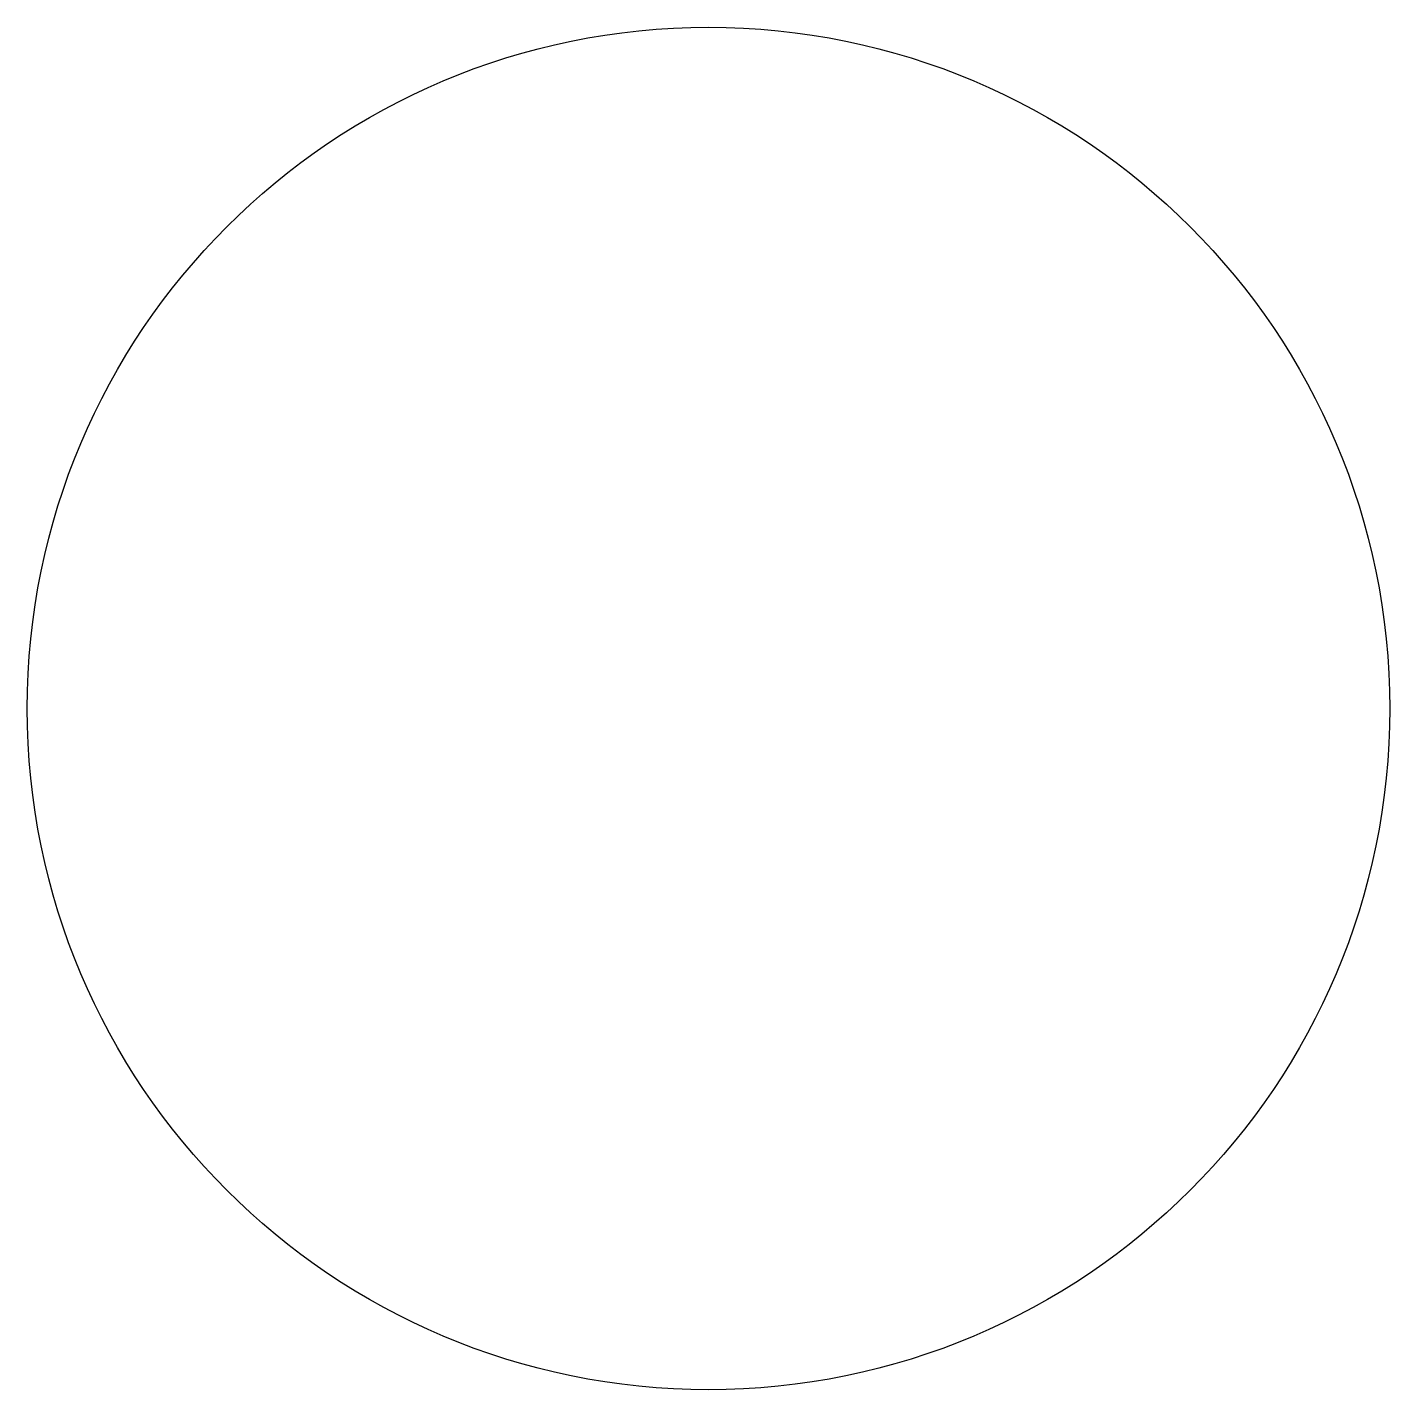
# Model space of a CAD drawing. Header units: millimetres. Extents: x 20 to 80, y 20 to 80.
import ezdxf

# ---------------------------------------------------------------- set-up
doc = ezdxf.new("R2010")
doc.units = ezdxf.units.MM
doc.layers.add('SD_B0000', color=7, linetype='Continuous')

msp = doc.modelspace()

# ---------------------------------------------------------------- linework, layer by layer
at = {"layer": 'SD_B0000'}
msp.add_circle((50, 50), 30.004, dxfattribs=at)

doc.saveas('drawing.dxf')
